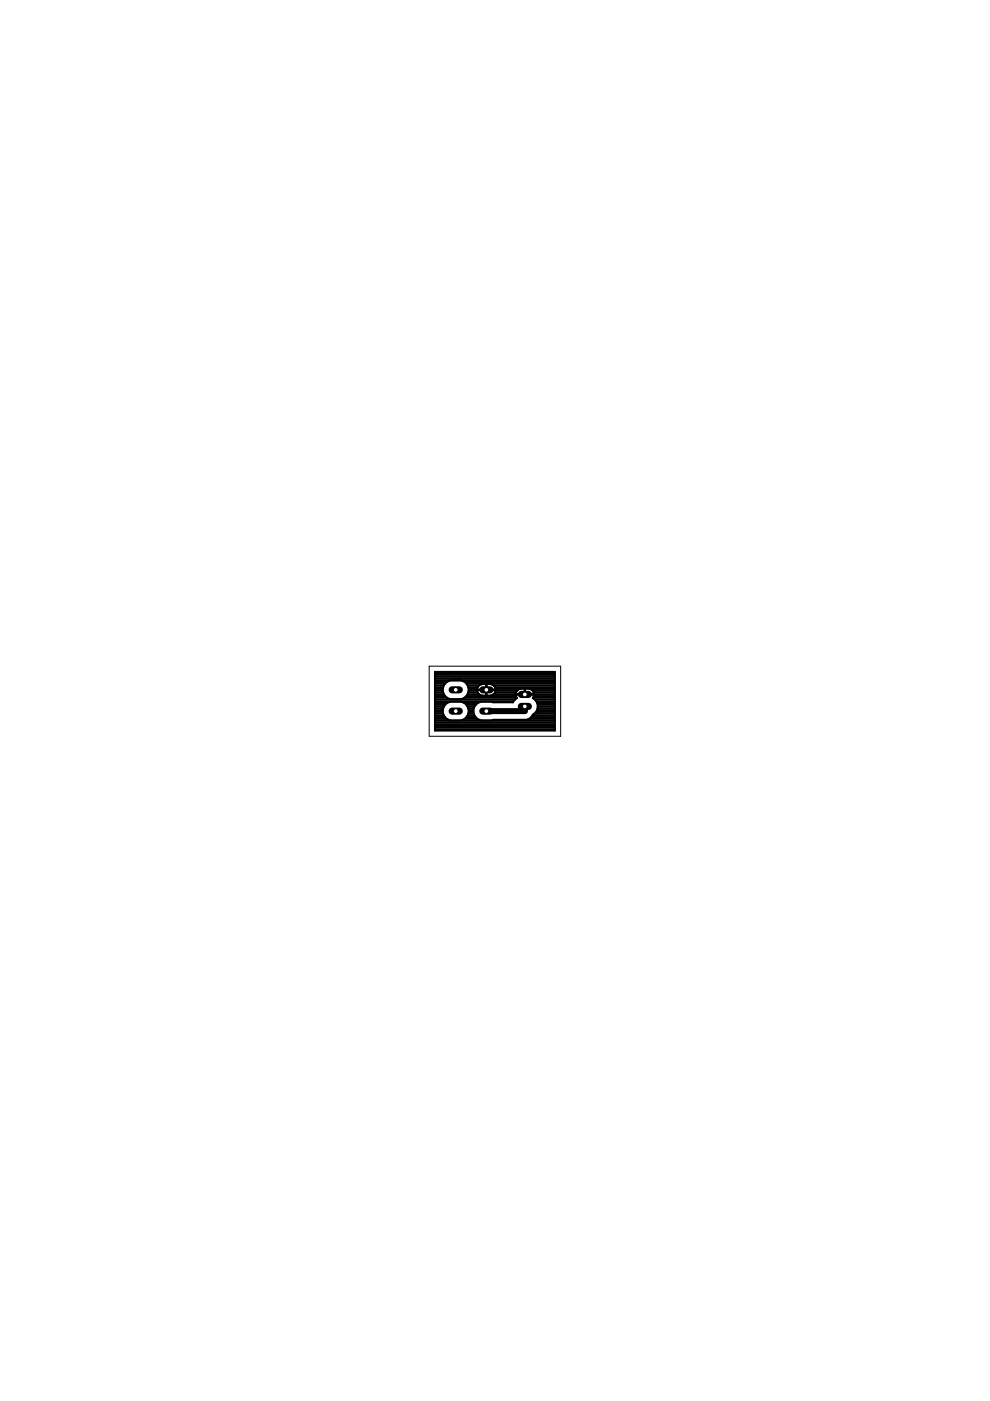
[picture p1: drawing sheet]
<svg xmlns="http://www.w3.org/2000/svg" width="210mm" height="297mm" viewBox="0 0 210 297" stroke-linecap="round" stroke-linejoin="round" font-family="sans-serif">
<g fill="none" stroke="#000" stroke-width=".42">
<path d="M92.2 142.5h25.4v12.4h-25.4zM92.2 147.2h1.9M92.2 154.7h25.4M92.2 154.3h25.4M92.2 153.9h25.4M92.2 153.5h25.4M92.2 153.2h25.4M92.2 152.8h25.4M92.2 152.4h2.5M92.2 152h2.2M92.2 151.7h1.9M92.2 151.3h1.8"/>
<path d="M92.2 150.9h1.7M92.2 150.6h1.7M92.2 150.2h1.8M92.2 149.8h1.9M92.2 149.4h2.2M92.2 149.1h2.6M92.2 148.7h16.6M92.2 148.3h17M92.2 147.9h2.6M92.2 147.6h2.2M92.2 146.8h1.8M92.2 146.5h1.7"/>
<path d="M92.2 146.1h1.7M92.2 145.7h1.8M92.2 145.3h1.9M92.2 144.9h2.2M92.2 144.6h2.5M92.2 144.2h25.4M92.2 143.8h25.4M92.2 143.5h25.4M92.2 143.1h25.4M92.2 142.7h25.4M94.7 152.4a2.03 2.03 0 0 1-.8-2 2.03 2.03 0 0 1 1.6-1.6h2.3a2.03 2.03 0 0 1 1.6 1.6 2.03 2.03 0 0 1-.9 2M94.7 144.6l.8-.3h2.3a2.02 2.02 0 0 1 1.6 2 2.02 2.02 0 0 1-1.6 1.9h-2.3a2.03 2.03 0 0 1-1.6-1.6 2.03 2.03 0 0 1 .8-2z"/>
<path d="M94.7 152.4l.8 .3h2.3l.7-.3M98.4 149.1h2.9M98.5 147.9h11M98.5 152.4h2.7M98.5 144.6h19.1M98.8 149.4h2.1M98.9 147.6h10.5M98.9 152h2M98.9 144.9h18.7M99.1 149.8h1.5M99.1 147.2h2.5M99.1 151.7h1.5"/>
<path d="M99.1 145.3h2.5M99.3 151.3h1.1M99.3 150.2h1.2M99.3 146.8h2M99.3 145.7h2M99.4 150.9h1M99.4 150.6h1M99.4 146.5h1.8M99.4 146.1h1.8M101.6 145.3l-.5 .9h4l-.2-.6-.2-.3M101.6 145.3l.7-.3h.8v2.5l-1-.1-.5-.2M103.1 147.2h.1"/>
<path d="M103.1 146.8h.1M103.1 146.5h.1M103.1 146.1h.1M103.1 145.7h.1M103.1 145.3h.1M104.6 147.2h13M104.7 145.3a1.55 1.55 0 0 0-1.5-.3v2.5h.8a1.23 1.23 0 0 0 1.1-1.2h-4l.1 .4 .4 .5M104.7 145.3h12.9M104.9 146.8h4.5M105 145.7h12.6M105.1 146.5h4.5M105.1 146.1h5.1"/>
<path d="M109.6 146.5l.5-.4 1.1-.1v1.3h-1.9l.3 .7-.8 .9-6.8-.1a2.02 2.02 0 0 0-1.6 1.6 2.02 2.02 0 0 0 .8 2M109.6 146.5l-.3 .7M111.2 146.8h.1M111.2 146.5h.1M111.2 146.1h.1M112.1 152.4h5.5M112.4 146.1h5.2M112.6 152h5M112.9 151.7h4.7M112.9 146.5h4.7M113 146.5l.2 .7M113 146.5a1.59 1.59 0 0 0-1.7-.5v1.3h1.9l-.2 .7a1.92 1.92 0 0 1 1 2.2"/>
<path d="M113 147.9h4.6M113.2 146.8h4.4M113.2 147.6h4.4M113.3 151.3h4.3M113.4 148.3h4.2M113.7 150.9h3.9M113.7 148.7h3.9M113.8 150.6h3.8M113.9 149.1h3.7M114 150.2l-.3 .7-.7 .6-.1 .3-.6 .5-.6 .3-9.7 .1-.8-.3M114 150.2h3.6M114 149.8h3.6"/>
<path d="M114 149.4h3.6"/>
</g>
<path d="M111.3 149.8v1h-8.2" fill="none" stroke="#000" stroke-width="1.3"/>
<path d="M95.9 146.3h1.5" fill="none" stroke="#000" stroke-width="1.5"/>
<circle cx="96.6" cy="146.3" r=".51" fill="#fff" stroke="#000" stroke-width=".21"/>
<path d="M95.9 150.8h1.5" fill="none" stroke="#000" stroke-width="1.5"/>
<circle cx="96.6" cy="150.8" r=".51" fill="#fff" stroke="#000" stroke-width=".21"/>
<path d="M102.4 146.3h1.5" fill="none" stroke="#000" stroke-width="1.5"/>
<circle cx="103.1" cy="146.3" r=".51" fill="#fff" stroke="#000" stroke-width=".21"/>
<path d="M102.4 150.8h1.5" fill="none" stroke="#000" stroke-width="1.5"/>
<circle cx="103.1" cy="150.8" r=".51" fill="#fff" stroke="#000" stroke-width=".21"/>
<path d="M110.5 147.2h1.5" fill="none" stroke="#000" stroke-width="1.5"/>
<circle cx="111.3" cy="147.2" r=".51" fill="#fff" stroke="#000" stroke-width=".21"/>
<path d="M110.5 149.8h1.5" fill="none" stroke="#000" stroke-width="1.5"/>
<circle cx="111.3" cy="149.8" r=".51" fill="#fff" stroke="#000" stroke-width=".21"/>
<path d="M91 141.2h27.9v14.9h-27.9z" fill="none" stroke="#000" stroke-width=".21"/>
</svg>
